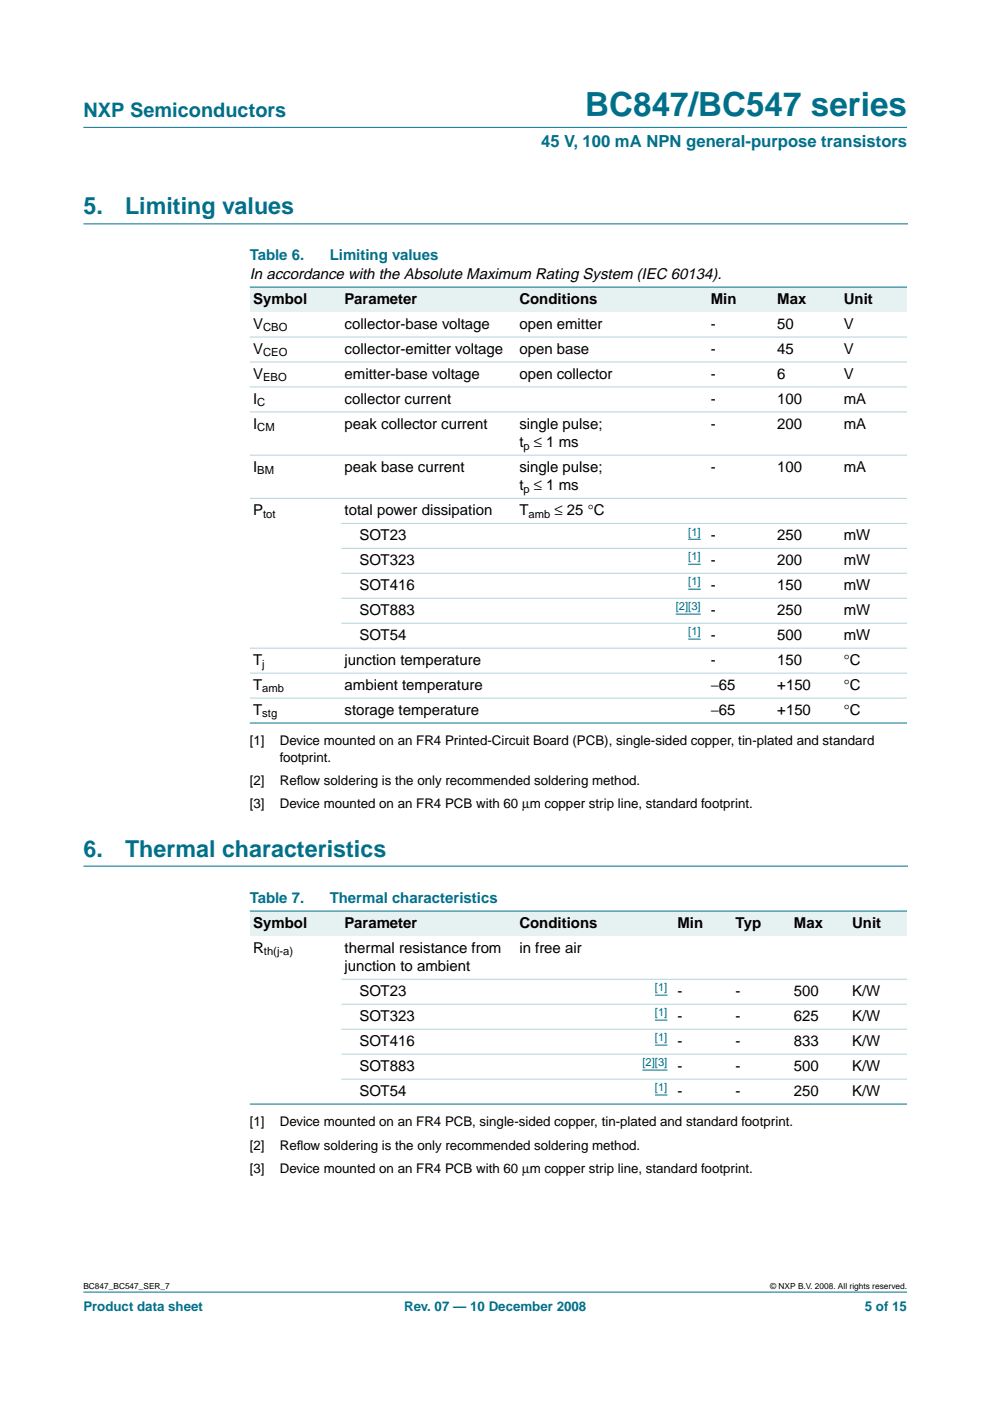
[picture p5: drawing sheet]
<svg xmlns="http://www.w3.org/2000/svg" width="210mm" height="297mm" viewBox="0 0 210 297" stroke-linecap="round" stroke-linejoin="round" font-family="sans-serif">
<defs><g id="words">
<text font-size="7.1" fill="#00708a" x="124.1" y="24.7">BC847/BC547 series</text>
<g font-size="4.9" fill="#00708a">
<text x="17.7" y="45.5">5.</text>
<text x="26.5" y="45.5">Limiting values</text>
<text x="17.7" y="181.6">6.</text>
<text x="26.5" y="181.6">Thermal characteristics</text>
</g>
<text font-size="4.2" fill="#00708a" x="17.7" y="24.9">NXP Semiconductors</text>
<text font-size="3.5" fill="#00708a" x="114.7" y="31.1">45 V, 100 mA NPN general-purpose transistors</text>
<g font-size="3.2" fill="#00708a">
<text x="53" y="55.2">Table 6.</text>
<text x="69.9" y="55.2">Limiting values</text>
<text x="53" y="191.4">Table 7.</text>
<text x="69.9" y="191.4">Thermal characteristics</text>
</g>
<g font-size="3.2">
<text x="53" y="59.1">In accordance with the Absolute Maximum Rating System (IEC 60134).</text>
<text x="53.7" y="64.4">Symbol</text>
<text x="73.1" y="64.4">Parameter</text>
<text x="110.1" y="64.4">Conditions</text>
<text x="150.7" y="64.4">Min</text>
<text x="164.8" y="64.4">Max</text>
<text x="178.9" y="64.4">Unit</text>
<text x="53.7" y="69.7">V</text>
<text x="73.1" y="69.7">collector-base voltage</text>
<text x="110.1" y="69.7">open emitter</text>
<text x="150.7" y="69.7">-</text>
<text x="164.8" y="69.7">50</text>
<text x="178.9" y="69.7">V</text>
<text x="53.7" y="75">V</text>
<text x="73.1" y="75">collector-emitter voltage</text>
<text x="110.1" y="75">open base</text>
<text x="150.7" y="75">-</text>
<text x="164.8" y="75">45</text>
<text x="178.9" y="75">V</text>
<text x="53.7" y="80.3">V</text>
<text x="73.1" y="80.3">emitter-base voltage</text>
<text x="110.1" y="80.3">open collector</text>
<text x="150.7" y="80.3">-</text>
<text x="164.8" y="80.3">6</text>
<text x="178.9" y="80.3">V</text>
<text x="53.7" y="85.6">I</text>
<text x="73.1" y="85.6">collector current</text>
<text x="150.7" y="85.6">-</text>
<text x="164.8" y="85.6">100</text>
<text x="178.9" y="85.6">mA</text>
<text x="53.7" y="90.9">I</text>
<text x="73.1" y="90.9">peak collector current</text>
<text x="110.1" y="94.7">t ≤ 1 ms</text>
<text x="110.1" y="90.9">single pulse;</text>
<text x="150.7" y="90.9">-</text>
<text x="164.8" y="90.9">200</text>
<text x="178.9" y="90.9">mA</text>
<text x="53.7" y="100">I</text>
<text x="73.1" y="100">peak base current</text>
<text x="110.1" y="100">single pulse;</text>
<text x="150.7" y="100">-</text>
<text x="164.8" y="100">100</text>
<text x="178.9" y="100">mA</text>
<text x="110.1" y="103.9">t ≤ 1 ms</text>
<text x="53.7" y="109.2">P</text>
<text x="73.1" y="109.2">total power dissipation</text>
<text x="110.1" y="109.2">T</text>
<text x="117.6" y="109.2">≤ 25 °C</text>
<text x="76.2" y="114.5">SOT23</text>
<text x="76.2" y="119.8">SOT323</text>
<text x="150.7" y="114.5">-</text>
<text x="150.7" y="119.8">-</text>
<text x="164.8" y="114.5">250</text>
<text x="164.8" y="119.8">200</text>
<text x="178.9" y="114.5">mW</text>
<text x="178.9" y="119.8">mW</text>
<text x="76.2" y="125.1">SOT416</text>
<text x="150.7" y="125.1">-</text>
<text x="164.8" y="125.1">150</text>
<text x="178.9" y="125.1">mW</text>
<text x="76.2" y="130.4">SOT883</text>
<text x="150.7" y="130.4">-</text>
<text x="164.8" y="130.4">250</text>
<text x="178.9" y="130.4">mW</text>
<text x="76.2" y="135.7">SOT54</text>
<text x="150.7" y="135.7">-</text>
<text x="164.8" y="135.7">500</text>
<text x="178.9" y="135.7">mW</text>
<text x="53.7" y="141">T</text>
<text x="73.1" y="141">junction temperature</text>
<text x="150.7" y="141">-</text>
<text x="164.8" y="141">150</text>
<text x="178.9" y="141">°C</text>
<text x="53.7" y="146.2">T</text>
<text x="73.1" y="146.2">ambient temperature</text>
<text x="150.7" y="146.2">−65</text>
<text x="164.8" y="146.2">+150</text>
<text x="178.9" y="146.2">°C</text>
<text x="53.7" y="151.5">T</text>
<text x="73.1" y="151.5">storage temperature</text>
<text x="150.7" y="151.5">−65</text>
<text x="164.8" y="151.5">+150</text>
<text x="178.9" y="151.5">°C</text>
<text x="53.7" y="196.7">Symbol</text>
<text x="73.1" y="196.7">Parameter</text>
<text x="110.1" y="196.7">Conditions</text>
<text x="143.6" y="196.7">Min</text>
<text x="156" y="196.7">Typ</text>
<text x="168.3" y="196.7">Max</text>
<text x="180.7" y="196.7">Unit</text>
<text x="53.7" y="202">R</text>
<text x="73.1" y="202">thermal resistance from</text>
<text x="110.1" y="202">in free air</text>
<text x="73.1" y="205.9">junction to ambient</text>
<text x="76.2" y="211.2">SOT23</text>
<text x="143.6" y="211.2">-</text>
<text x="156" y="211.2">-</text>
<text x="168.3" y="211.2">500</text>
<text x="180.7" y="211.2">K/W</text>
<text x="76.2" y="216.4">SOT323</text>
<text x="76.2" y="221.7">SOT416</text>
<text x="143.6" y="216.4">-</text>
<text x="143.6" y="221.7">-</text>
<text x="156" y="216.4">-</text>
<text x="156" y="221.7">-</text>
<text x="168.3" y="216.4">625</text>
<text x="168.3" y="221.7">833</text>
<text x="180.7" y="216.4">K/W</text>
<text x="180.7" y="221.7">K/W</text>
<text x="76.2" y="227">SOT883</text>
<text x="143.6" y="227">-</text>
<text x="156" y="227">-</text>
<text x="168.3" y="227">500</text>
<text x="180.7" y="227">K/W</text>
<text x="76.2" y="232.3">SOT54</text>
<text x="143.6" y="232.3">-</text>
<text x="156" y="232.3">-</text>
<text x="168.3" y="232.3">250</text>
<text x="180.7" y="232.3">K/W</text>
</g>
<g font-size="2.8">
<text x="53" y="158">[1]</text>
<text x="59.3" y="158">Device mounted on an FR4 Printed-Circuit Board (PCB), single-sided copper, tin-plated and standard</text>
<text x="59.3" y="161.5">footprint.</text>
<text x="53" y="166.5">[2]</text>
<text x="59.3" y="166.5">Ref</text>
<text x="62.9" y="166.5">low soldering is the only recommended soldering method.</text>
<text x="53" y="171.4">[3]</text>
<text x="59.3" y="171.4">Device mounted on an FR4 PCB with 60 µm copper strip line, standard footprint.</text>
<text x="53" y="238.8">[1]</text>
<text x="59.3" y="238.8">Device mounted on an FR4 PCB, single-sided copper, tin-plated and standard footprint.</text>
<text x="53" y="243.7">[2]</text>
<text x="59.3" y="243.7">Ref</text>
<text x="62.9" y="243.7">low soldering is the only recommended soldering method.</text>
<text x="53" y="248.7">[3]</text>
<text x="59.3" y="248.7">Device mounted on an FR4 PCB with 60 µm copper strip line, standard footprint.</text>
</g>
<g font-size="2.8" fill="#00708a">
<text x="17.7" y="278">Product data sheet</text>
<text x="85.7" y="278">Rev. 07 — 10 December 2008</text>
<text x="183.4" y="278">5 of 15</text>
</g>
<g font-size="2.4">
<text x="55.8" y="70.3">CBO</text>
<text x="55.8" y="75.6">CEO</text>
<text x="55.8" y="80.8">EBO</text>
<text x="54.6" y="86.1">C</text>
<text x="54.6" y="91.4">CM</text>
<text x="111" y="95.3">p</text>
<text x="54.6" y="100.6">BM</text>
<text x="111" y="104.5">p</text>
<text x="55.8" y="109.8">tot</text>
<text x="112.1" y="109.8">amb</text>
<text x="55.6" y="141.5">j</text>
<text x="55.6" y="146.8">amb</text>
<text x="55.6" y="152.1">stg</text>
<text x="56" y="202.6">th(j-a)</text>
</g>
<g font-size="2.4" fill="#00f">
<text x="145.9" y="113.5">[1]</text>
<text x="145.9" y="118.8">[1]</text>
<text x="145.9" y="124.1">[1]</text>
<text x="143.3" y="129.4">[2][3]</text>
<text x="145.9" y="134.7">[1]</text>
<text x="138.9" y="210.2">[1]</text>
<text x="138.9" y="215.5">[1]</text>
<text x="138.9" y="220.8">[1]</text>
<text x="136.2" y="226.1">[2][3]</text>
<text x="138.9" y="231.4">[1]</text>
</g>
<g font-size="1.8">
<text x="17.7" y="273.4">BC847_BC547_SER_7</text>
<text x="163.3" y="273.4">© NXP B.V. 2008. All rights reserved.</text>
</g>
</g></defs>
<g fill="#00708a" stroke="#00708a" stroke-width=".21">
<path d="M17.7 273.9h174.6z"/>
<path d="M17.7 27h174.6z"/>
</g>
<path d="M17.7 47.5h174.7M17.7 183.6h174.7" fill="none" stroke="#00708a" stroke-width=".21"/>
<g fill="#e6f2f2">
<path d="M53 60.9h19.4v5.3h-19.4z" fill-rule="evenodd"/>
<path d="M72.4 60.9h37v5.3h-37z" fill-rule="evenodd"/>
<path d="M109.4 60.9h31.8v5.3h-31.8z" fill-rule="evenodd"/>
<path d="M141.2 60.9h8.8v5.3h-8.8z" fill-rule="evenodd"/>
<path d="M150 60.9h14.1v5.3h-14.1z" fill-rule="evenodd"/>
<path d="M164.1 60.9h14.1v5.3h-14.1z" fill-rule="evenodd"/>
<path d="M178.2 60.9h14.1v5.3h-14.1z" fill-rule="evenodd"/>
</g>
<path d="M145.9 114.3h2.7M145.9 119.6h2.7M143.3 130.2h5.3M145.9 124.9h2.7M145.9 135.5h2.7" fill="none" stroke="#00f" stroke-width=".21"/>
<g fill="#00708a" stroke="#00708a" stroke-width=".21">
<path d="M53 60.9h139.3z"/>
<path d="M53 153.3h139.3z"/>
</g>
<g fill="#b3d4db" stroke="#b3d4db" stroke-width=".21">
<path d="M53 71.5h139.3z"/>
<path d="M53 76.7h139.3z"/>
<path d="M53 82h139.3z"/>
<path d="M53 87.3h139.3z"/>
<path d="M53 96.5h139.3z"/>
<path d="M53 105.7h139.3z"/>
<path d="M72.4 111h119.9z"/>
<path d="M72.4 116.3h119.9z"/>
<path d="M72.4 121.5h119.9z"/>
<path d="M72.4 126.8h119.9z"/>
<path d="M72.4 132.1h119.9z"/>
<path d="M53 137.4h139.3z"/>
<path d="M53 142.7h139.3z"/>
<path d="M53 148h139.3z"/>
</g>
<g fill="#e6f2f2">
<path d="M53 193.2h19.4v5.3h-19.4z" fill-rule="evenodd"/>
<path d="M72.4 193.2h37v5.3h-37z" fill-rule="evenodd"/>
<path d="M109.4 193.2h24.7v5.3h-24.7z" fill-rule="evenodd"/>
<path d="M134.1 193.2h8.8v5.3h-8.8z" fill-rule="evenodd"/>
<path d="M142.9 193.2h12.4v5.3h-12.4z" fill-rule="evenodd"/>
<path d="M155.3 193.2h12.3v5.3h-12.3z" fill-rule="evenodd"/>
<path d="M167.6 193.2h12.4v5.3h-12.4z" fill-rule="evenodd"/>
<path d="M180 193.2h12.3v5.3h-12.3z" fill-rule="evenodd"/>
</g>
<path d="M138.9 211h2.6M138.9 216.3h2.6M136.2 226.9h5.3M138.9 221.6h2.6M138.9 232.2h2.6" fill="none" stroke="#00f" stroke-width=".21"/>
<g fill="#00708a" stroke="#00708a" stroke-width=".21">
<path d="M53 193.2h139.3z"/>
<path d="M53 234.1h139.3z"/>
</g>
<g fill="#b3d4db" stroke="#b3d4db" stroke-width=".21">
<path d="M72.4 207.6h119.9z"/>
<path d="M72.4 212.9h119.9z"/>
<path d="M72.4 218.2h119.9z"/>
<path d="M72.4 223.5h119.9z"/>
<path d="M72.4 228.8h119.9z"/>
</g>
<use href="#words"/>
</svg>
